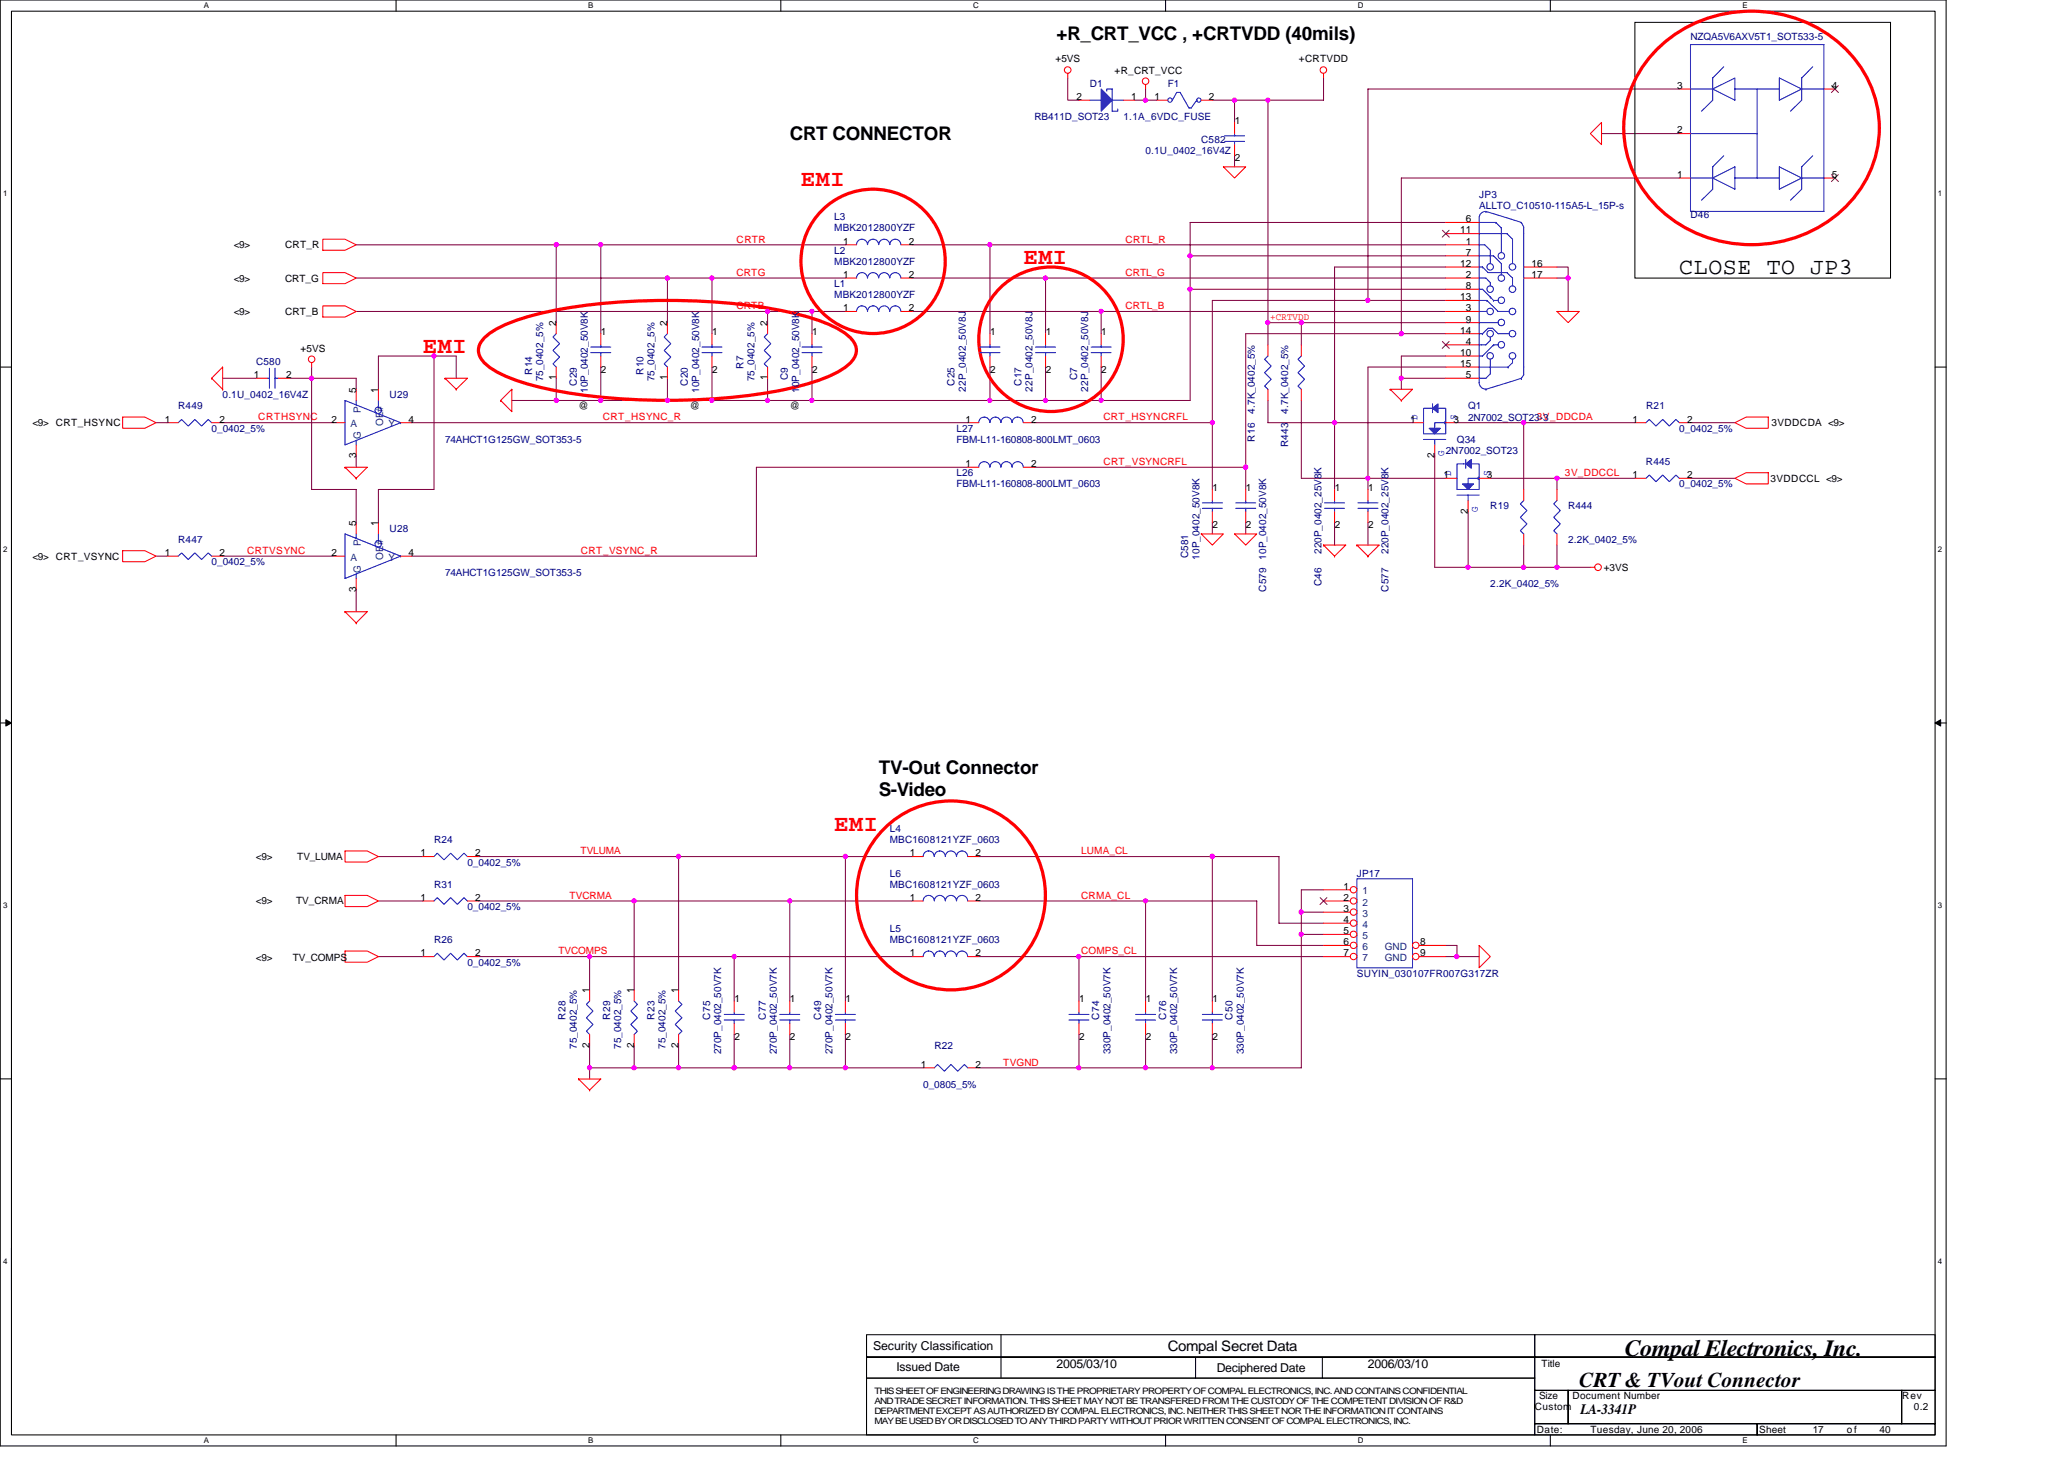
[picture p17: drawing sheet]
<svg xmlns="http://www.w3.org/2000/svg" width="297mm" height="210mm" viewBox="0 0 297 210" stroke-linecap="round" stroke-linejoin="round" font-family="sans-serif">
<defs><g id="words">
<g font-size="3.3" fill="#f00">
<text x="115.3" y="26.8">EMI</text>
<text x="147.3" y="38">EMI</text>
<text x="60.9" y="50.8">EMI</text>
<text x="120.1" y="119.6">EMI</text>
</g>
<g font-size="3.3">
<text x="241.7" y="39.5">CLOSE TO JP3</text>
<text x="233.8" y="195.1">Compal Electronics, Inc.</text>
</g>
<text font-size="3" x="227.3" y="199.6">CRT &amp; TVout Connector</text>
<g font-size="2.7">
<text x="152.1" y="5.7">+R_CRT_VCC , +CRTVDD (40mils)</text>
<text x="113.7" y="20.1">CRT CONNECTOR</text>
<text x="126.5" y="111.3">TV-Out Connector</text>
<text x="126.5" y="114.5">S-Video</text>
</g>
<g font-size="2.1">
<text x="168.1" y="194.4">Compal Secret Data</text>
<text x="227.4" y="203.5">LA-3341P</text>
</g>
<g font-size="1.8">
<text x="125.7" y="194.2">Security Classification</text>
<text x="129" y="197.3">Issued Date</text>
<text x="152.1" y="196.8">2005/03/10</text>
<text x="175.1" y="197.4">Deciphered Date</text>
<text x="196.9" y="196.8">2006/03/10</text>
</g>
<g font-size="1.4" fill="#000080">
<text x="243.3" y="5.8">NZQA5V6AXV5T1_SOT533-5</text>
<text x="148.9" y="17.3">RB411D_SOT23</text>
<text x="156.9" y="12.5">D1</text>
<text x="161.7" y="17.3">1.1A_6VDC_FUSE</text>
<text x="168.1" y="12.5">F1</text>
<text x="164.9" y="22.1">0.1U_0402_16V4Z</text>
<text x="172.9" y="20.5">C582</text>
<text x="212.9" y="28.5">JP3</text>
<text x="120.1" y="31.7">L3</text>
<text x="120.1" y="33.3">MBK2012800YZF</text>
<text x="212.9" y="30.1">ALLTO_C10510-115A5-L_15P-s</text>
<text x="243.3" y="31.4">D46</text>
<text x="120.1" y="36.5">L2</text>
<text x="120.1" y="38.1">MBK2012800YZF</text>
<text x="120.1" y="41.3">L1</text>
<text x="120.1" y="42.9">MBK2012800YZF</text>
<text x="36.8" y="52.5">C580</text>
<text x="76.6" y="53.9" transform="rotate(-90 76.6 53.9)">R14</text>
<text x="92.6" y="53.9" transform="rotate(-90 92.6 53.9)">R10</text>
<text x="107" y="53.1" transform="rotate(-90 107 53.1)">R7</text>
<text x="25.7" y="58.9">R449</text>
<text x="32" y="57.3">0.1U_0402_16V4Z</text>
<text x="56.1" y="57.3">U29</text>
<text x="78.2" y="54.9" transform="rotate(-90 78.2 54.9)">75_0402_5%</text>
<text x="83" y="55.5" transform="rotate(-90 83 55.5)">C29</text>
<text x="84.6" y="56.5" transform="rotate(-90 84.6 56.5)">10P_0402_50V8K</text>
<text x="94.2" y="54.9" transform="rotate(-90 94.2 54.9)">75_0402_5%</text>
<text x="99" y="55.5" transform="rotate(-90 99 55.5)">C20</text>
<text x="100.6" y="56.5" transform="rotate(-90 100.6 56.5)">10P_0402_50V8K</text>
<text x="108.6" y="54.9" transform="rotate(-90 108.6 54.9)">75_0402_5%</text>
<text x="113.4" y="54.7" transform="rotate(-90 113.4 54.7)">C9</text>
<text x="115" y="56.5" transform="rotate(-90 115 56.5)">10P_0402_50V8K</text>
<text x="137.4" y="55.5" transform="rotate(-90 137.4 55.5)">C25</text>
<text x="139" y="56.3" transform="rotate(-90 139 56.3)">22P_0402_50V8J</text>
<text x="147" y="55.5" transform="rotate(-90 147 55.5)">C17</text>
<text x="148.6" y="56.3" transform="rotate(-90 148.6 56.3)">22P_0402_50V8J</text>
<text x="155" y="54.7" transform="rotate(-90 155 54.7)">C7</text>
<text x="156.6" y="56.3" transform="rotate(-90 156.6 56.3)">22P_0402_50V8J</text>
<text x="180.6" y="59.5" transform="rotate(-90 180.6 59.5)">4.7K_0402_5%</text>
<text x="185.4" y="59.5" transform="rotate(-90 185.4 59.5)">4.7K_0402_5%</text>
<text x="211.3" y="58.9">Q1</text>
<text x="236.9" y="58.9">R21</text>
<text x="30.5" y="62.1">0_0402_5%</text>
<text x="64" y="63.7">74AHCT1G125GW_SOT353-5</text>
<text x="137.7" y="62.1">L27</text>
<text x="137.7" y="63.7">FBM-L11-160808-800LMT_0603</text>
<text x="180.6" y="63.5" transform="rotate(-90 180.6 63.5)">R16</text>
<text x="185.4" y="64.3" transform="rotate(-90 185.4 64.3)">R443</text>
<text x="208.1" y="65.3">2N7002_SOT23</text>
<text x="209.7" y="63.7">Q34</text>
<text x="211.3" y="60.5">2N7002_SOT23-3</text>
<text x="241.7" y="62.1">0_0402_5%</text>
<text x="137.7" y="68.5">L26</text>
<text x="137.7" y="70.1">FBM-L11-160808-800LMT_0603</text>
<text x="236.9" y="66.9">R445</text>
<text x="241.7" y="70.1">0_0402_5%</text>
<text x="56.1" y="76.5">U28</text>
<text x="214.5" y="73.3">R19</text>
<text x="225.7" y="73.3">R444</text>
<text x="25.7" y="78.1">R447</text>
<text x="30.5" y="81.3">0_0402_5%</text>
<text x="64" y="82.9">74AHCT1G125GW_SOT353-5</text>
<text x="171" y="80.3" transform="rotate(-90 171 80.3)">C581</text>
<text x="172.6" y="80.5" transform="rotate(-90 172.6 80.5)">10P_0402_50V8K</text>
<text x="182.2" y="80.5" transform="rotate(-90 182.2 80.5)">10P_0402_50V8K</text>
<text x="190.2" y="79.7" transform="rotate(-90 190.2 79.7)">220P_0402_25V8K</text>
<text x="199.8" y="79.7" transform="rotate(-90 199.8 79.7)">220P_0402_25V8K</text>
<text x="225.7" y="78.1">2.2K_0402_5%</text>
<text x="182.2" y="85.1" transform="rotate(-90 182.2 85.1)">C579</text>
<text x="190.2" y="84.3" transform="rotate(-90 190.2 84.3)">C46</text>
<text x="199.8" y="85.1" transform="rotate(-90 199.8 85.1)">C577</text>
<text x="214.5" y="84.5">2.2K_0402_5%</text>
<text x="128.1" y="119.7">L4</text>
<text x="62.5" y="121.3">R24</text>
<text x="67.3" y="124.5">0_0402_5%</text>
<text x="128.1" y="121.3">MBC1608121YZF_0603</text>
<text x="62.5" y="127.7">R31</text>
<text x="67.3" y="130.9">0_0402_5%</text>
<text x="128.1" y="126.1">L6</text>
<text x="128.1" y="127.7">MBC1608121YZF_0603</text>
<text x="195.3" y="126.1">JP17</text>
<text x="62.5" y="135.7">R26</text>
<text x="128.1" y="134.1">L5</text>
<text x="128.1" y="135.7">MBC1608121YZF_0603</text>
<text x="67.3" y="138.9">0_0402_5%</text>
<text x="195.3" y="140.5">SUYIN_030107FR007G317ZR</text>
<text x="81.4" y="146.7" transform="rotate(-90 81.4 146.7)">R28</text>
<text x="87.8" y="146.7" transform="rotate(-90 87.8 146.7)">R29</text>
<text x="94.2" y="146.7" transform="rotate(-90 94.2 146.7)">R23</text>
<text x="102.2" y="146.7" transform="rotate(-90 102.2 146.7)">C75</text>
<text x="110.2" y="146.7" transform="rotate(-90 110.2 146.7)">C77</text>
<text x="118.2" y="146.7" transform="rotate(-90 118.2 146.7)">C49</text>
<text x="158.2" y="146.7" transform="rotate(-90 158.2 146.7)">C74</text>
<text x="167.8" y="146.7" transform="rotate(-90 167.8 146.7)">C76</text>
<text x="177.4" y="146.7" transform="rotate(-90 177.4 146.7)">C50</text>
<text x="83" y="150.9" transform="rotate(-90 83 150.9)">75_0402_5%</text>
<text x="89.4" y="150.9" transform="rotate(-90 89.4 150.9)">75_0402_5%</text>
<text x="95.8" y="150.9" transform="rotate(-90 95.8 150.9)">75_0402_5%</text>
<text x="103.8" y="151.7" transform="rotate(-90 103.8 151.7)">270P_0402_50V7K</text>
<text x="111.8" y="151.7" transform="rotate(-90 111.8 151.7)">270P_0402_50V7K</text>
<text x="119.8" y="151.7" transform="rotate(-90 119.8 151.7)">270P_0402_50V7K</text>
<text x="134.5" y="150.9">R22</text>
<text x="159.8" y="151.7" transform="rotate(-90 159.8 151.7)">330P_0402_50V7K</text>
<text x="169.4" y="151.7" transform="rotate(-90 169.4 151.7)">330P_0402_50V7K</text>
<text x="179" y="151.7" transform="rotate(-90 179 151.7)">330P_0402_50V7K</text>
<text x="132.9" y="156.5">0_0805_5%</text>
</g>
<g font-size="1.4">
<text x="151.9" y="9">+5VS</text>
<text x="160.4" y="10.6">+R_CRT_VCC</text>
<text x="186.9" y="9">+CRTVDD</text>
<text x="154.9" y="14.4">2</text>
<text x="162.8" y="14.4">1</text>
<text x="166.1" y="14.4">1</text>
<text x="174" y="14.4">2</text>
<text x="177.7" y="17.8">1</text>
<text x="241.4" y="12.8">3</text>
<text x="263.6" y="12.8">4</text>
<text x="177.7" y="23.2">2</text>
<text x="241.4" y="19.2">2</text>
<text x="241.4" y="25.6">1</text>
<text x="263.6" y="25.6">5</text>
<text x="33.7" y="35.7">&lt;9&gt;</text>
<text x="41" y="35.7">CRT_R</text>
<text x="121.3" y="35.2">1</text>
<text x="130.8" y="35.2">2</text>
<text x="210.1" y="33.6">11</text>
<text x="210.9" y="32">6</text>
<text x="210.9" y="35.2">1</text>
<text x="33.7" y="40.5">&lt;9&gt;</text>
<text x="41" y="40.5">CRT_G</text>
<text x="121.3" y="40">1</text>
<text x="130.8" y="40">2</text>
<text x="210.1" y="38.4">12</text>
<text x="210.9" y="36.8">7</text>
<text x="210.9" y="40">2</text>
<text x="210.9" y="41.6">8</text>
<text x="220.4" y="38.4">16</text>
<text x="220.4" y="40">17</text>
<text x="33.7" y="45.3">&lt;9&gt;</text>
<text x="41" y="45.3">CRT_B</text>
<text x="80" y="46.9" transform="rotate(-90 80 46.9)">2</text>
<text x="96" y="46.9" transform="rotate(-90 96 46.9)">2</text>
<text x="110.4" y="46.9" transform="rotate(-90 110.4 46.9)">2</text>
<text x="121.3" y="44.8">1</text>
<text x="130.8" y="44.8">2</text>
<text x="210.1" y="43.2">13</text>
<text x="210.1" y="48">14</text>
<text x="210.9" y="44.8">3</text>
<text x="210.9" y="46.4">9</text>
<text x="43.3" y="50.6">+5VS</text>
<text x="86.5" y="48.2">1</text>
<text x="86.5" y="53.6">2</text>
<text x="102.5" y="48.2">1</text>
<text x="102.5" y="53.6">2</text>
<text x="116.9" y="48.2">1</text>
<text x="116.9" y="53.6">2</text>
<text x="142.5" y="48.2">1</text>
<text x="142.5" y="53.6">2</text>
<text x="150.5" y="48.2">1</text>
<text x="150.5" y="53.6">2</text>
<text x="158.5" y="48.2">1</text>
<text x="158.5" y="53.6">2</text>
<text x="210.1" y="51.2">10</text>
<text x="210.1" y="52.8">15</text>
<text x="210.9" y="49.6">4</text>
<text x="36.5" y="54.4">1</text>
<text x="41.2" y="54.4">2</text>
<text x="51.2" y="56.5" transform="rotate(-90 51.2 56.5)">5</text>
<text x="54.4" y="56.5" transform="rotate(-90 54.4 56.5)">1</text>
<text x="80" y="54.7" transform="rotate(-90 80 54.7)">1</text>
<text x="83.3" y="58.9">@</text>
<text x="96" y="54.7" transform="rotate(-90 96 54.7)">1</text>
<text x="99.3" y="58.9">@</text>
<text x="110.4" y="54.7" transform="rotate(-90 110.4 54.7)">1</text>
<text x="113.7" y="58.9">@</text>
<text x="210.9" y="54.4">5</text>
<text x="4.7" y="61.3">&lt;9&gt; CRT_HSYNC</text>
<text x="23.7" y="60.8">1</text>
<text x="31.6" y="60.8">2</text>
<text x="47.7" y="60.8">2</text>
<text x="51.2" y="65.9" transform="rotate(-90 51.2 65.9)">3</text>
<text x="58.8" y="60.8">4</text>
<text x="138.9" y="60.8">1</text>
<text x="148.4" y="60.8">2</text>
<text x="202.9" y="60.8">1</text>
<text x="206.5" y="65.9" transform="rotate(-90 206.5 65.9)">2</text>
<text x="209.2" y="60.8">3</text>
<text x="234.9" y="60.8">1</text>
<text x="242.8" y="60.8">2</text>
<text x="254.9" y="61.3">3VDDCDA &lt;9&gt;</text>
<text x="138.9" y="67.2">1</text>
<text x="148.4" y="67.2">2</text>
<text x="174.5" y="70.6">1</text>
<text x="179.3" y="70.6">1</text>
<text x="192.1" y="70.6">1</text>
<text x="196.9" y="70.6">1</text>
<text x="207.7" y="68.8">1</text>
<text x="214" y="68.8">3</text>
<text x="234.9" y="68.8">1</text>
<text x="242.8" y="68.8">2</text>
<text x="254.8" y="69.3">3VDDCCL &lt;9&gt;</text>
<text x="51.2" y="75.7" transform="rotate(-90 51.2 75.7)">5</text>
<text x="54.4" y="75.7" transform="rotate(-90 54.4 75.7)">1</text>
<text x="174.5" y="76">2</text>
<text x="179.3" y="76">2</text>
<text x="192.1" y="76">2</text>
<text x="196.9" y="76">2</text>
<text x="211.3" y="73.9" transform="rotate(-90 211.3 73.9)">2</text>
<text x="4.7" y="80.5">&lt;9&gt; CRT_VSYNC</text>
<text x="23.7" y="80">1</text>
<text x="31.6" y="80">2</text>
<text x="47.7" y="80">2</text>
<text x="58.8" y="80">4</text>
<text x="230.8" y="82.1">+3VS</text>
<text x="51.2" y="85.2" transform="rotate(-90 51.2 85.2)">3</text>
<text x="36.8" y="123.7">&lt;9&gt;</text>
<text x="42.8" y="123.7">TV_LUMA</text>
<text x="60.5" y="123.2">1</text>
<text x="68.4" y="123.2">2</text>
<text x="130.9" y="123.2">1</text>
<text x="140.4" y="123.2">2</text>
<text x="36.8" y="130.1">&lt;9&gt;</text>
<text x="42.6" y="130.1">TV_CRMA</text>
<text x="60.5" y="129.6">1</text>
<text x="68.4" y="129.6">2</text>
<text x="130.9" y="129.6">1</text>
<text x="140.4" y="129.6">2</text>
<text x="193.4" y="128">1</text>
<text x="193.4" y="129.6">2</text>
<text x="193.4" y="131.2">3</text>
<text x="60.5" y="137.6">1</text>
<text x="68.4" y="137.6">2</text>
<text x="130.9" y="137.6">1</text>
<text x="140.4" y="137.6">2</text>
<text x="193.4" y="132.8">4</text>
<text x="193.4" y="134.4">5</text>
<text x="193.4" y="136">6</text>
<text x="193.4" y="137.6">7</text>
<text x="204.4" y="136">8</text>
<text x="204.4" y="137.6">9</text>
<text x="36.8" y="138.3">&lt;9&gt;</text>
<text x="42.1" y="138.3">TV_COMPS</text>
<text x="84.8" y="142.9" transform="rotate(-90 84.8 142.9)">1</text>
<text x="91.2" y="142.9" transform="rotate(-90 91.2 142.9)">1</text>
<text x="97.6" y="142.9" transform="rotate(-90 97.6 142.9)">1</text>
<text x="105.7" y="144.2">1</text>
<text x="105.7" y="149.6">2</text>
<text x="113.7" y="144.2">1</text>
<text x="113.7" y="149.6">2</text>
<text x="121.7" y="144.2">1</text>
<text x="121.7" y="149.6">2</text>
<text x="155.3" y="144.2">1</text>
<text x="155.3" y="149.6">2</text>
<text x="164.9" y="144.2">1</text>
<text x="164.9" y="149.6">2</text>
<text x="174.5" y="144.2">1</text>
<text x="174.5" y="149.6">2</text>
<text x="84.8" y="150.7" transform="rotate(-90 84.8 150.7)">2</text>
<text x="91.2" y="150.7" transform="rotate(-90 91.2 150.7)">2</text>
<text x="97.6" y="150.7" transform="rotate(-90 97.6 150.7)">2</text>
<text x="132.5" y="153.6">1</text>
<text x="140.4" y="153.6">2</text>
<text x="221.8" y="196.7">Title</text>
<text x="220.9" y="202.9">Custom</text>
<text x="221.5" y="201.3">Size</text>
<text x="226.3" y="201.3">Document Number</text>
<text x="273.7" y="201.3">Rev</text>
<text x="275.4" y="202.9">0.2</text>
<text x="221.2" y="206.1">Date:</text>
<text x="228.9" y="206.1">Tuesday, June 20, 2006</text>
<text x="253.2" y="206.1">Sheet</text>
<text x="260.9" y="206.1">17</text>
<text x="265.8" y="206.1">of</text>
<text x="270.5" y="206.1">40</text>
</g>
<g font-size="1.4" fill="#f00">
<text x="106" y="34.9">CRTR</text>
<text x="162" y="34.9">CRTL_R</text>
<text x="106" y="39.7">CRTG</text>
<text x="162" y="39.7">CRTL_G</text>
<text x="106" y="44.5">CRTB</text>
<text x="162" y="44.5">CRTL_B</text>
<text x="182.8" y="46.1">+CRTVDD</text>
<text x="37.2" y="60.5">CRTHSYNC</text>
<text x="86.8" y="60.5">CRT_HSYNC_R</text>
<text x="158.8" y="60.5">CRT_HSYNCRFL</text>
<text x="221.2" y="60.5">3V_DDCDA</text>
<text x="158.8" y="66.9">CRT_VSYNCRFL</text>
<text x="225.2" y="68.5">3V_DDCCL</text>
<text x="35.6" y="79.7">CRTVSYNC</text>
<text x="83.6" y="79.7">CRT_VSYNC_R</text>
<text x="83.6" y="122.9">TVLUMA</text>
<text x="155.6" y="122.9">LUMA_CL</text>
<text x="82" y="129.3">TVCRMA</text>
<text x="155.6" y="129.3">CRMA_CL</text>
<text x="80.4" y="137.3">TVCOMPS</text>
<text x="155.6" y="137.3">COMPS_CL</text>
<text x="144.4" y="153.3">TVGND</text>
</g>
<g font-size="1.4" fill="#004080">
<text x="51.9" y="59.4" transform="rotate(-90 51.9 59.4)">P</text>
<text x="50.5" y="61.5">A</text>
<text x="51.9" y="63.2" transform="rotate(-90 51.9 63.2)">G</text>
<text x="55.1" y="61.3" transform="rotate(-90 55.1 61.3)">OE#</text>
<text x="55.9" y="61.5">Y</text>
<text x="50.5" y="80.7">A</text>
<text x="51.9" y="82.4" transform="rotate(-90 51.9 82.4)">G</text>
<text x="51.9" y="78.6" transform="rotate(-90 51.9 78.6)">P</text>
<text x="55.1" y="80.5" transform="rotate(-90 55.1 80.5)">OE#</text>
<text x="55.9" y="80.7">Y</text>
<text x="196.1" y="128.7">1</text>
<text x="196.1" y="130.3">2</text>
<text x="196.1" y="131.9">3</text>
<text x="196.1" y="133.5">4</text>
<text x="196.1" y="135.1">5</text>
<text x="196.1" y="136.7">6</text>
<text x="199.3" y="136.7">GND</text>
<text x="196.1" y="138.3">7</text>
<text x="199.3" y="138.3">GND</text>
</g>
<g font-size="1.4" fill="#00f">
<text x="204" y="60.5" transform="rotate(-90 204 60.5)">D</text>
<text x="207.9" y="65.6" transform="rotate(-90 207.9 65.6)">G</text>
<text x="209.6" y="60.5" transform="rotate(-90 209.6 60.5)">S</text>
<text x="208.8" y="68.5" transform="rotate(-90 208.8 68.5)">D</text>
<text x="214.4" y="68.5" transform="rotate(-90 214.4 68.5)">S</text>
<text x="212.7" y="73.6" transform="rotate(-90 212.7 73.6)">G</text>
</g>
<g font-size="1.3">
<text x="125.8" y="200.5">THIS SHEET OF ENGINEERING DRAWING IS THE PROPRIETARY PROPERTY OF COMPAL ELECTRONICS, INC. AND CONTAINS CONFIDENTIAL</text>
<text x="125.8" y="202">AND TRADE SECRET INFORMATION. THIS SHEET MAY NOT BE TRANSFERED FROM THE CUSTODY OF THE COMPETENT DIVISION OF R&amp;D</text>
<text x="125.8" y="203.5">DEPARTMENT EXCEPT AS AUTHORIZED BY COMPAL ELECTRONICS, INC. NEITHER THIS SHEET NOR THE INFORMATION IT CONTAINS</text>
<text x="125.8" y="204.9">MAY BE USED BY OR DISCLOSED TO ANY THIRD PARTY WITHOUT PRIOR WRITTEN CONSENT OF COMPAL ELECTRONICS, INC.</text>
</g>
<g font-size="1.1">
<text x="29.3" y="1.2">A</text>
<text x="84.7" y="1.2">B</text>
<text x="140" y="1.2">C</text>
<text x="195.4" y="1.2">D</text>
<text x="250.8" y="1.2">E</text>
<text x=".4" y="28.2">1</text>
<text x="278.9" y="28.2">1</text>
<text x=".4" y="79.4">2</text>
<text x="278.9" y="79.4">2</text>
<text x=".4" y="130.6">3</text>
<text x="278.9" y="130.6">3</text>
<text x=".4" y="181.8">4</text>
<text x="278.9" y="181.8">4</text>
<text x="29.3" y="207.6">A</text>
<text x="84.7" y="207.6">B</text>
<text x="140" y="207.6">C</text>
<text x="195.4" y="207.6">D</text>
<text x="250.8" y="207.6">E</text>
</g>
</g></defs>
<path d="M0 0h280.1v208h-280.1zM1.6 1.6h276.9v204.8h-276.9z" fill="none" stroke="#000" stroke-width=".15"/>
<g fill="#fff">
<path d="M29.3 .2h.8v1.2h-.8z"/>
<path d="M29.3 206.6h.8v1.3h-.8z"/>
</g>
<path d="M57 0v1.6M57 206.4v1.6" fill="none" stroke="#000" stroke-width=".15"/>
<g fill="#fff">
<path d="M84.7 .2h.7v1.2h-.7z"/>
<path d="M84.7 206.6h.7v1.3h-.7z"/>
</g>
<path d="M112.4 0v1.6M112.4 206.4v1.6" fill="none" stroke="#000" stroke-width=".15"/>
<g fill="#fff">
<path d="M140 .2h.8v1.2h-.8z"/>
<path d="M140 206.6h.8v1.3h-.8z"/>
</g>
<path d="M167.7 0v1.6M167.7 206.4v1.6" fill="none" stroke="#000" stroke-width=".15"/>
<g fill="#fff">
<path d="M195.4 .2h.8v1.2h-.8z"/>
<path d="M195.4 206.6h.8v1.3h-.8z"/>
</g>
<path d="M223.1 0v1.6M223.1 206.4v1.6" fill="none" stroke="#000" stroke-width=".15"/>
<g fill="#fff">
<path d="M250.8 .2h.7v1.2h-.7z"/>
<path d="M250.8 206.6h.7v1.3h-.7z"/>
<path d="M.4 27.2h.7v1.3h-.7z"/>
<path d="M278.9 27.2h.6v1.3h-.6z"/>
<path d="M.4 78.4h.7v1.3h-.7z"/>
<path d="M278.9 78.4h.6v1.3h-.6z"/>
</g>
<path d="M0 52.8h1.6M278.5 52.8h1.6" fill="none" stroke="#000" stroke-width=".15"/>
<g fill="#fff">
<path d="M.4 129.6h.7v1.3h-.7z"/>
<path d="M278.9 129.6h.6v1.3h-.6z"/>
</g>
<path d="M0 104h1.6M278.5 104h1.6" fill="none" stroke="#000" stroke-width=".15"/>
<path d="M.8 103.5l.8 .5-.8 .5zM278.5 104l.8-.5v1z" fill="#000" stroke="#000" stroke-width=".14"/>
<g fill="#fff">
<path d="M.4 180.8h.7v1.3h-.7z"/>
<path d="M278.9 180.8h.6v1.3h-.6z"/>
</g>
<g fill="none" stroke="#000" stroke-width=".15">
<path d="M235.3 3.2h36.8v36.8h-36.8zM0 155.2h1.6M278.5 155.2h1.6M124.7 192h96.2v3.2h-96.2zM124.7 195.2h96.2v3.1h-96.2zM124.7 198.3h96.2v8.1h-96.2zM144.1 192v6.3M172.1 195.2v3.1M190.3 195.2v3.1M220.9 192h57.6v3.2h-57.6zM220.9 195.2h57.6v4.8h-57.6zM220.9 200h4.8v4.8h-4.8z"/>
<path d="M220.9 204.8h32v1.6h-32zM225.7 200h48v4.8h-48zM252.9 204.8h25.6v1.6h-25.6zM273.7 200h4.8v4.8h-4.8z"/>
</g>
<g fill="none" stroke="#800040" stroke-width=".15">
<path d="M153.7 11.2v3.2h1.6M163.3 14.4h1.6M164.9 12.8v1.6h1.6M177.7 14.4v3.2M182.5 14.4v35.2M190.5 11.2v3.2h-16M230.5 19.2h11.2M241.7 12.8h-44.8v30.4M51.3 35.2h70.4M80 35.2v11.2M86.5 35.2v12.8M131.3 35.2h76.8"/>
<path d="M142.5 35.2v12.8M171.3 36.8h36.8M177.7 22.4v1.6M208.1 38.4h-16v32M208.1 32h-36.8v25.6h-60.8M224.1 38.4h1.6v1.6M241.7 25.6h-40v22.4M32 54.4h4.8M41.7 54.4h9.6v1.6M44.8 52.8v17.6h6.5v4.8M51.3 40h70.4M51.3 44.8h59.2"/>
<path d="M62.5 51.2v19.2h-8v4.8M65.7 54.4v-3.2h-11.2v4.8M73.7 57.6h28.8M80 54.4v3.2M86.5 52.8v4.8M96.1 40v6.4M96.1 54.4v3.2M102.5 52.8v4.8h8M102.5 40v8M110.5 44.8h6.4v3.2M110.5 44.8v1.6M110.5 54.4v3.2"/>
<path d="M116.9 44.8h4.8M116.9 52.8v4.8M131.3 40h76.8M131.3 44.8h76.8M142.5 52.8v4.8M150.5 40v8M150.5 52.8v4.8M158.5 44.8v3.2M158.5 52.8v4.8M171.3 41.6h36.8M182.5 57.6v3.2h20.8M182.5 46.4h25.6"/>
<path d="M187.3 46.4v3.2M187.3 57.6v11.2h20.8M201.7 54.4h6.4M208.1 43.2h-33.6v27.2M208.1 52.8h-11.2v17.6M208.1 48h-28.8v22.4M208.1 51.2h-6.4v4.8M224.1 40h1.6v4.8M22.5 60.8h1.5M32 60.8h16M51.3 65.6v1.6M59.3 60.8h80"/>
<path d="M139.3 67.2h-30.4v12.8h-49.6M148.9 60.8h25.6M148.9 67.2h30.4M174.5 75.2v1.6M179.3 75.2v1.6M192.1 75.2v3.2M196.9 75.2v3.2M206.5 65.6v16h22.4M209.7 60.8h25.6M211.3 73.6v8M214.5 68.8h20.8M219.3 60.8v9.6"/>
<path d="M219.3 78.4v3.2M224.1 68.8v1.6M224.1 78.4v3.2M243.3 68.8h6.4M243.3 60.8h6.4M22.5 80h1.5M32 80h16M51.3 84.8v3.2M54.5 137.6h6.4M54.5 129.6h6.4M54.5 123.2h6.4M68.9 137.6h62.4"/>
<path d="M68.9 129.6h62.4M68.9 123.2h62.4M84.9 137.6v4.8M91.3 129.6v12.8M97.7 123.2v19.2M105.7 137.6v6.4M113.7 129.6v14.4M121.7 123.2v20.8M140.9 137.6h49.6M140.9 129.6h40v6.4h9.6M140.9 123.2h43.2v9.6h6.4M155.3 137.6v6.4"/>
<path d="M164.9 129.6v14.4M174.5 123.2v20.8M187.3 134.4h3.2M187.3 131.2h3.2M190.5 128h-3.2v25.6h-46.4M208.1 137.6h4.8M208.1 136h1.6v1.6M84.9 153.6h48M84.9 150.4v4.8M91.3 150.4v3.2M97.7 150.4v3.2M105.7 148.8v4.8"/>
<path d="M113.7 148.8v4.8M121.7 148.8v4.8M155.3 148.8v4.8M164.9 148.8v4.8M174.5 148.8v4.8"/>
</g>
<g fill="none" stroke="#f00" stroke-width=".15">
<path d="M153.7 10.6v.6M155.3 14.4h1.6M161.7 14.4h1.6M164.9 12.2v.6M166.5 14.4h1.6M172.9 14.4h1.6M177.7 17.6v1.6M190.5 10.6v.6M230.5 17.6v3.2l-1.6-1.6zM241.7 19.2h1.6M241.7 12.8h1.6M262.5 12.8h1.6"/>
<path d="M46.5 34.4h3.2l1.6 .8-1.6 .8h-3.2zM46.5 39.2h3.2l1.6 .8-1.6 .8h-3.2zM121.7 35.2h1.6M129.7 35.2h1.6M176.1 24h3.2l-1.6 1.6zM177.7 20.8v1.6M208.1 32h4.8M208.1 33.6h4.8M208.1 35.2h4.8M208.1 36.8h4.8M208.1 38.4h4.8M219.3 38.4h4.8"/>
<path d="M241.7 25.6h1.6M262.5 25.6h1.6M30.5 54.4h.1M30.5 54.4l1.5-1.6v3.2M30.5 54.4l1.5 1.6M32 56h.1M44.8 52.2v.6M46.5 44h3.2l1.6 .8-1.6 .8h-3.2zM51.3 56v1.6M54.5 56v1.6M64 54.4h.1M64 54.4h3.3l-1.6 1.6"/>
<path d="M64 54.4l1.7 1.6M65.7 56h.1M72 57.6h.1M73.7 56h.1M73.7 56v3.2l-1.7-1.6M73.7 56l-1.7 1.6M86.5 48v1.6M86.5 51.2v1.6M96.1 46.4v1.6M96.1 52.8v1.6M102.5 48v1.6M102.5 51.2v1.6"/>
<path d="M116.9 48v1.6M116.9 51.2v1.6M121.7 40h1.6M121.7 44.8h1.6M129.7 40h1.6M129.7 44.8h1.6M142.5 48v1.6M142.5 51.2v1.6M182.5 49.6v1.6M182.5 56v1.6M200.1 56h.1M200.1 56h3.2l-1.6 1.6"/>
<path d="M200.1 56l1.6 1.6M201.7 57.6h.1M208.1 54.4h4.8M208.1 40h4.8M208.1 41.6h4.8M208.1 43.2h4.8M208.1 44.8h4.8M208.1 46.4h4.8M208.1 48h4.8M208.1 49.6h4.8M208.1 51.2h4.8M208.1 52.8h4.8"/>
<path d="M219.3 40h4.8M224.1 44.8h3.2l-1.6 1.6zM17.6 60h3.2l1.7 .8-1.7 .8h-3.2zM17.6 79.2h3.2l1.7 .8-1.7 .8h-3.2zM24 60.8h1.7M30.5 60.8h1.5M48 60.8h1.7M49.7 67.2h.1M49.7 67.2h3.1l-1.5 1.6M49.7 67.2l1.6 1.6M51.3 68.8h.1M51.3 64v1.6"/>
<path d="M51.3 75.2v1.6M54.5 75.2v1.6M57.7 60.8h1.6M139.3 67.2h1.6M139.3 60.8h1.6M147.3 67.2h1.6M147.3 60.8h1.6M172.9 76.8h3.2l-1.6 1.6zM174.5 70.4v1.6M174.5 73.6v1.6M177.7 76.8h3.2l-1.6 1.6zM190.5 78.4h.1"/>
<path d="M190.5 78.4h3.2l-1.6 1.6M190.5 78.4l1.6 1.6M195.3 78.4h.1M195.3 78.4h3.2l-1.6 1.6M195.3 78.4l1.6 1.6M196.9 70.4v1.6M196.9 73.6v1.6M219.3 70.4v1.6M219.3 76.8v1.6M224.1 70.4v1.6M224.1 76.8v1.6M235.3 68.8h1.6"/>
<path d="M241.7 68.8h1.6M249.7 60.8l1.6-.8h3.2v1.6h-3.2zM249.7 68.8l1.6-.8h3.2v1.6h-3.2zM24 80h1.7M30.5 80h1.5M48 80h1.7M49.7 88h.1M49.7 88h3.1l-1.5 1.6M49.7 88l1.6 1.6M51.3 89.6h.1M51.3 83.2v1.6M57.7 80h1.6"/>
<path d="M192.1 80h.1M196.9 80h.1M228.9 81.6h.6M49.7 122.4h3.1l1.7 .8-1.7 .8h-3.1zM49.7 128.8h3.1l1.7 .8-1.7 .8h-3.1zM49.7 136.8h3.1l1.7 .8-1.7 .8h-3.1zM60.9 129.6h1.6M60.9 137.6h1.6M67.3 129.6h1.6M67.3 137.6h1.6M131.3 123.2h1.6M139.3 123.2h1.6"/>
<path d="M212.9 136l1.6 1.6-1.6 1.6zM83.3 155.2h.1M83.3 155.2h3.2l-1.6 1.6M83.3 155.2l1.6 1.6M84.9 156.8h.1M84.9 142.4v1.6M84.9 148.8v1.6M105.7 144v1.6M105.7 147.2v1.6M113.7 144v1.6M113.7 147.2v1.6M155.3 144v1.6"/>
<path d="M155.3 147.2v1.6M164.9 144v1.6M164.9 147.2v1.6M174.5 144v1.6M174.5 147.2v1.6"/>
<circle cx="153.7" cy="10.1" r=".47"/>
<circle cx="164.9" cy="11.7" r=".47"/>
<circle cx="190.5" cy="10.1" r=".47"/>
<circle cx="44.8" cy="51.7" r=".47"/>
<circle cx="230" cy="81.6" r=".48"/>
</g>
<path d="M1.6 185.6v-8" fill="none" stroke="#000" stroke-width=".14" stroke-dasharray="6.1 2"/>
<g fill="none" stroke="#f00" stroke-width=".47">
<path d="M238.5 7.1a19.5 19.5 0 0 1 28.2 1.1 15.8 15.8 0 0 1-2.2 22.6 19.5 19.5 0 0 1-27.1-2.2 15.7 15.7 0 0 1 1.1-21.5zM69.9 48.4a18.9 18.9 0 0 1 7.8-3.3 90.5 90.5 0 0 1 36.7 0 19 19 0 0 1 7.8 3.3 2.41 2.41 0 0 1 0 4 18.9 18.9 0 0 1-7.8 3.3 90.4 90.4 0 0 1-36.7 0 18.9 18.9 0 0 1-7.8-3.3 2.42 2.42 0 0 1 0-4z"/>
<circle cx="125.6" cy="37.6" r="10.4"/>
<circle cx="151.2" cy="48.8" r="10.4"/>
<circle cx="136.9" cy="128.8" r="13.6"/>
</g>
<g fill="none" stroke="#00f" stroke-width=".15">
<path d="M156.9 14.4h1.6M159.3 13.1v-.3h.8v3.2h.8v-.3M160.1 14.4h1.6M168.7 14.4l.7-1.1h.4l1.3 2.2h.3l.8-1.1M172.2 14.4h.1M176.2 19.5h2.9M177.7 19.2v.3M243.3 6.4h19.2v24h-19.2zM243.3 12.8h3.2M243.3 19.2h9.6M246.5 12.8l3.2-1.6v3.2zM248.1 9.6l-1.6 1.6v3.2l-1.6 1.6"/>
<path d="M249.7 12.8h6.4M252.9 12.8v12.8M256.1 11.2l3.2 1.6-3.2 1.6zM259.3 12.8h3.2M260.9 9.6l-1.6 1.6v3.2l-1.6 1.6M123.3 35.2a.78 .78 0 0 1 .8-.8 .78 .78 0 0 1 .7 .8 .8 .8 0 0 1 .8-.8 .8 .8 0 0 1 .8 .8M123.3 40a.78 .78 0 0 1 .8-.8 .78 .78 0 0 1 .7 .8 .81 .81 0 0 1 .8-.8 .81 .81 0 0 1 .8 .8M126.5 35.2a.79 .79 0 0 1 .8-.8 .79 .79 0 0 1 .8 .8 .79 .79 0 0 1 .7-.8 .79 .79 0 0 1 .8 .8M126.5 40a.79 .79 0 0 1 .8-.8 .79 .79 0 0 1 .8 .8 .79 .79 0 0 1 .7-.8 .79 .79 0 0 1 .8 .8M176.2 20.3h2.9M177.7 20.3v.5M212.9 31.4v23.6a.95 .95 0 0 0 .9 1"/>
<path d="M212.9 36.8h2l1.2 1.1v1.6M212.9 38.4h.5M212.9 35.2h.8l.8 .8v1.9M212.9 33.6h4l.8 .8v3.5M212.9 32h2.4M213.4 38.4h.1M213.4 38.4l.8 .8h2.7l.8 .8v1.1M213.8 30.4a.93 .93 0 0 0-.9 .9M213.8 30.4h.1M213.8 30.4l5.1 1.6M215.3 32h.1M215.3 32l.8 .8v3.5"/>
<path d="M218.9 32h.1M218.9 32l.4 .7v21.2l-.4 .5M243.3 25.6h3.2M246.5 25.6l3.2-1.6v3.2zM248.1 22.4l-1.6 1.6v3.2l-1.6 1.6M249.7 25.6h6.4M256.1 24l3.2 1.6-3.2 1.6zM259.3 25.6h3.2M260.9 22.4l-1.6 1.6v3.2l-1.6 1.6M49.7 57.6l8 3.2-8 3.2zM51.3 57.6v.7M54.5 57.6v1"/>
<path d="M85 50.7h2.9M85 49.9h2.9M86.5 49.6v.3M86.5 50.7v.5M96.1 48l-.5 .5 .9 .9-.9 1 .9 1-.9 .9 .5 .5M101 50.7h2.9M101 49.9h2.9M102.5 49.6v.3M102.5 50.7v.5M115.4 50.7h2.9M115.4 49.9h2.9M116.9 49.6v.3"/>
<path d="M116.9 50.7v.5M123.3 44.8a.78 .78 0 0 1 .8-.8 .78 .78 0 0 1 .7 .8 .8 .8 0 0 1 .8-.8 .8 .8 0 0 1 .8 .8M126.5 44.8a.79 .79 0 0 1 .8-.8 .79 .79 0 0 1 .8 .8 .79 .79 0 0 1 .7-.8 .79 .79 0 0 1 .8 .8M141 50.7h2.9M141 49.9h2.9M142.5 49.6v.3M142.5 50.7v.5M182.5 51.2l-.5 .5 .9 1-.9 .9 .9 1-.9 .9 .5 .5M212.9 44.8h1.1M212.9 46.4h2.7M212.9 48h.5M212.9 41.6h.5l1.1 1.1"/>
<path d="M212.9 43.2h1.1M212.9 40h.9l.7 .7v.4M212.9 52.8h4.1M213.4 48h.1M213.4 48l.8-.8h.6l.8 .8h1.6M213.8 56h.1M214 43.2h.1M214 43.2l1.6 1.6h1.6M214.5 42.7h.1M214.5 48.5v.5l-.7 .6h-.9M214.5 42.7l.4 .5M214.5 51.7v2.1l-.7 .6h-.9"/>
<path d="M214.9 43.2h.1M214.9 49.6h.1M214.9 49.6h.7M214.9 43.2h.7M214.9 49.6l-1.5 1.6h-.5M217 52.8h.1M217.7 51.7v.5l-.7 .6M218.9 54.4h.1M218.9 54.4l-5.1 1.6M25.7 60.8l.4-.5 1 1 .9-1 1 1 1-1 .5 .5M49.7 76.8l8 3.2-8 3.2zM51.3 63.4v.6"/>
<path d="M51.3 76.8v.6M54.5 76.8v1M57.7 60.8h.1M140.9 60.8a.79 .79 0 0 1 .8-.8 .79 .79 0 0 1 .7 .8M140.9 67.2a.79 .79 0 0 1 .8-.8 .79 .79 0 0 1 .7 .8M142.5 60.8a.78 .78 0 0 1 .8-.8 .78 .78 0 0 1 .7 .8M142.5 67.2a.78 .78 0 0 1 .8-.8 .78 .78 0 0 1 .7 .8M144.1 60.8a.79 .79 0 0 1 .8-.8 .79 .79 0 0 1 .7 .8M144.1 67.2a.79 .79 0 0 1 .8-.8 .79 .79 0 0 1 .7 .8M145.7 60.8a.79 .79 0 0 1 .8-.8 .79 .79 0 0 1 .8 .8M145.7 67.2a.79 .79 0 0 1 .8-.8 .79 .79 0 0 1 .8 .8M173 73.1h2.9"/>
<path d="M173 72.3h2.9M174.5 72v.3M174.5 73.1v.5M195.4 73.1h2.9M195.4 72.3h2.9M196.9 72v.3M196.9 73.1v.5M219.3 72l-.5 .5 .9 .9-.9 1 .9 1-.9 .9 .5 .5M224.1 72l-.5 .5 1 .9-1 1 1 1-1 .9 .5 .5M236.9 68.8l.5-.5 .9 1 1-1 .9 1 1-1 .5 .5M25.7 80l.4-.5 1 1 .9-1 1 1 1-1 .5 .5M51.3 82.6v.6"/>
<path d="M57.7 80h.1M62.5 129.6l.4-.5 1 1 1-1 .9 1 1-1 .5 .5M62.5 137.6l.4-.5 1 1 1-1 .9 1 1-1 .5 .5M132.9 123.2a.79 .79 0 0 1 .8-.8 .79 .79 0 0 1 .7 .8 .79 .79 0 0 1 .8-.8 .79 .79 0 0 1 .8 .8M136.1 123.2a.8 .8 0 0 1 .8-.8 .8 .8 0 0 1 .8 .8 .79 .79 0 0 1 .8-.8 .79 .79 0 0 1 .8 .8M195.3 126.4h8v12.8h-8zM84.9 144l-.5 .5 .9 1-.9 .9 .9 1-.9 1 .5 .4M104.2 146.7h2.9M104.2 145.9h2.9M105.7 145.6v.3M105.7 146.7v.5M112.2 146.7h2.9"/>
<path d="M112.2 145.9h2.9M113.7 145.6v.3M113.7 146.7v.5M153.8 146.7h2.9M153.8 145.9h2.9M155.3 145.6v.3M155.3 146.7v.5M163.4 146.7h2.9M163.4 145.9h2.9M164.9 145.6v.3M164.9 146.7v.5M173 146.7h2.9"/>
<path d="M173 145.9h2.9M174.5 145.6v.3M174.5 146.7v.5"/>
<circle cx="168.4" cy="14.4" r=".31"/>
<circle cx="172.5" cy="14.4" r=".31"/>
<circle cx="214.5" cy="38.4" r=".47"/>
<circle cx="216.1" cy="36.8" r=".47"/>
<circle cx="217.7" cy="38.4" r=".47"/>
<circle cx="54.4" cy="59" r=".47"/>
<circle cx="214.5" cy="41.6" r=".47"/>
<circle cx="214.5" cy="51.2" r=".47"/>
<circle cx="214.5" cy="44.8" r=".47"/>
<circle cx="214.5" cy="48" r=".47"/>
<circle cx="216.1" cy="49.6" r=".47"/>
<circle cx="216.1" cy="43.2" r=".47"/>
<circle cx="216.1" cy="40" r=".47"/>
<circle cx="216.1" cy="46.4" r=".47"/>
<circle cx="217.7" cy="41.6" r=".48"/>
<circle cx="217.7" cy="51.2" r=".47"/>
<circle cx="217.7" cy="44.8" r=".47"/>
<circle cx="217.7" cy="48" r=".47"/>
<circle cx="54.4" cy="78.3" r=".47"/>
</g>
<path d="M263.6 12.3l1 1M264.6 12.3l-1 1M207.6 33.1l1 1M208.6 33.1l-1 1M263.6 25.1l1 1M264.6 25.1l-1 1M207.6 49.1l1 1M208.6 49.1l-1 1" fill="none" stroke="#804000" stroke-width=".14"/>
<path d="M158.5 12.8l1.6 1.6-1.6 1.6z" fill-rule="evenodd" fill="#00f" stroke="#00f" stroke-width=".15"/>
<circle cx="194.8" cy="128" r=".46" fill="#fff" stroke="#f00" stroke-width=".15"/>
<path d="M190.5 128h3.8" fill="none" stroke="#f00" stroke-width=".15"/>
<circle cx="194.8" cy="129.6" r=".46" fill="#fff" stroke="#f00" stroke-width=".15"/>
<path d="M190.5 129.6h3.8" fill="none" stroke="#f00" stroke-width=".15"/>
<path d="M190 129.1l1 1M191 129.1l-1 1" fill="none" stroke="#804000" stroke-width=".14"/>
<circle cx="194.8" cy="131.2" r=".46" fill="#fff" stroke="#f00" stroke-width=".15"/>
<path d="M190.5 131.2h3.8" fill="none" stroke="#f00" stroke-width=".15"/>
<circle cx="194.8" cy="132.8" r=".46" fill="#fff" stroke="#f00" stroke-width=".15"/>
<path d="M190.5 132.8h3.8" fill="none" stroke="#f00" stroke-width=".15"/>
<circle cx="194.8" cy="134.4" r=".46" fill="#fff" stroke="#f00" stroke-width=".15"/>
<path d="M190.5 134.4h3.8" fill="none" stroke="#f00" stroke-width=".15"/>
<circle cx="194.8" cy="136" r=".46" fill="#fff" stroke="#f00" stroke-width=".15"/>
<path d="M190.5 136h3.8" fill="none" stroke="#f00" stroke-width=".15"/>
<circle cx="194.8" cy="137.6" r=".46" fill="#fff" stroke="#f00" stroke-width=".15"/>
<path d="M190.5 137.6h3.8" fill="none" stroke="#f00" stroke-width=".15"/>
<circle cx="203.7" cy="136" r=".46" fill="#fff" stroke="#f00" stroke-width=".15"/>
<path d="M204.2 136h3.9" fill="none" stroke="#f00" stroke-width=".15"/>
<circle cx="203.7" cy="137.6" r=".46" fill="#fff" stroke="#f00" stroke-width=".15"/>
<g fill="none" stroke="#f00" stroke-width=".15">
<path d="M36.8 54.4h1.7M40 54.4h1.7M80 46.4v1.6M80 52.8v1.6M110.5 46.4v1.6M110.5 52.8v1.6M150.5 48v1.6M150.5 51.2v1.6M158.5 48v1.6M158.5 51.2v1.6M187.3 49.6v1.6M187.3 56v1.6"/>
<path d="M179.3 70.4v1.6M179.3 73.6v1.6M192.1 70.4v1.6M192.1 73.6v1.6M203.3 60.8h1.6M206.5 64v1.6M208.1 60.8h1.6M208.1 68.8h1.6M211.3 72v1.6M212.9 68.8h1.6M235.3 60.8h1.6M241.7 60.8h1.6"/>
<path d="M60.9 123.2h1.6M67.3 123.2h1.6M131.3 137.6h1.6M131.3 129.6h1.6M139.3 137.6h1.6M139.3 129.6h1.6M204.2 137.6h3.9M91.3 142.4v1.6M91.3 148.8v1.6M97.7 142.4v1.6M97.7 148.8v1.6M121.7 144v1.6"/>
<path d="M121.7 147.2v1.6M132.9 153.6h1.6M139.3 153.6h1.6"/>
</g>
<g fill="none" stroke="#00f" stroke-width=".15">
<path d="M38.5 54.4h.3M38.8 53v2.9M39.6 54.4h.4M39.6 53v2.9M80 48l-.4 .5 .9 .9-.9 1 .9 1-.9 .9 .4 .5M110.5 48l-.5 .5 .9 .9-.9 1 .9 1-.9 .9 .5 .5M149 50.7h2.9M149 49.9h2.9M150.5 49.6v.3M150.5 50.7v.5M157 50.7h2.9M157 49.9h2.9"/>
<path d="M158.5 49.6v.3M158.5 50.7v.5M187.3 51.2l-.5 .5 .9 1-.9 .9 .9 1-.9 .9 .5 .5M206.2 58.7h-1.3v3.7h3.2v-1.6h-1.6v.8M206.2 58.1v1.3M206.9 58.7h1.2v2.1v-.1h-.2v.3h.2M177.8 73.1h2.9M177.8 72.3h2.9M179.3 72v.3M179.3 73.1v.5M190.6 73.1h2.9M190.6 72.3h2.9"/>
<path d="M192.1 72v.3M192.1 73.1v.5M204.9 63.2h3.2M206.5 63.2v.8M209.7 71.2h3.2M210.9 66.7h-1.2v3.7h3.2v-1.6h-1.6v.8M210.9 66.1v1.3M211.3 71.2v.8M211.7 66.7h1.2v2.1v-.1h-.2v.3h.2M236.9 60.8l.5-.5 .9 1 1-1 .9 1 1-1 .5 .5M62.5 123.2l.4-.5 1 1 1-1 .9 1 1-1 .5 .5M132.9 137.6a.79 .79 0 0 1 .8-.8 .79 .79 0 0 1 .7 .8 .79 .79 0 0 1 .8-.8 .79 .79 0 0 1 .8 .8"/>
<path d="M132.9 129.6a.79 .79 0 0 1 .8-.8 .79 .79 0 0 1 .7 .8 .79 .79 0 0 1 .8-.8 .79 .79 0 0 1 .8 .8M136.1 137.6a.8 .8 0 0 1 .8-.8 .8 .8 0 0 1 .8 .8 .79 .79 0 0 1 .8-.8 .79 .79 0 0 1 .8 .8M136.1 129.6a.8 .8 0 0 1 .8-.8 .8 .8 0 0 1 .8 .8 .79 .79 0 0 1 .8-.8 .79 .79 0 0 1 .8 .8M91.3 144l.4 .5-.9 1 .9 .9-.9 1 .9 1-.4 .4M97.7 144l.4 .5-.9 1 .9 .9-.9 1 .9 1-.4 .4M120.2 146.7h2.9M120.2 145.9h2.9M121.7 145.6v.3M121.7 146.7v.5M134.5 153.6l.4-.5 1 1 1-1 .9 1 1-1 .5 .5"/>
</g>
<g fill="#00f" stroke="#00f" stroke-width=".15">
<path d="M205.7 61.6h1.6l-.8 .8z" fill-rule="evenodd"/>
<path d="M206.2 58.7l.7-.6v1.3z" fill-rule="evenodd"/>
<path d="M210.5 69.6h1.6l-.8 .8z" fill-rule="evenodd"/>
<path d="M210.9 66.7l.8-.6v1.3z" fill-rule="evenodd"/>
</g>
<g fill="#f0f" stroke="#f0f" stroke-width=".15">
<circle cx="155.3" cy="137.6" r=".31"/>
<circle cx="174.5" cy="123.2" r=".32"/>
<circle cx="174.5" cy="153.6" r=".31"/>
<circle cx="164.9" cy="153.6" r=".31"/>
<circle cx="155.3" cy="153.6" r=".31"/>
<circle cx="187.3" cy="131.2" r=".32"/>
<circle cx="187.3" cy="134.4" r=".31"/>
<circle cx="187.3" cy="46.4" r=".31"/>
<circle cx="116.8" cy="44.8" r=".31"/>
<circle cx="224.1" cy="81.6" r=".31"/>
<circle cx="224.1" cy="68.8" r=".31"/>
<circle cx="44.8" cy="54.4" r=".31"/>
<circle cx="164.9" cy="14.4" r=".31"/>
<circle cx="211.3" cy="81.6" r=".31"/>
<circle cx="219.3" cy="81.6" r=".31"/>
<circle cx="164.9" cy="129.6" r=".31"/>
<circle cx="150.5" cy="40" r=".32"/>
<circle cx="196.9" cy="68.8" r=".31"/>
<circle cx="179.3" cy="67.2" r=".32"/>
<circle cx="158.5" cy="44.8" r=".31"/>
<circle cx="192.1" cy="60.8" r=".31"/>
<circle cx="177.7" cy="14.4" r=".31"/>
<circle cx="182.5" cy="46.4" r=".31"/>
<circle cx="182.5" cy="14.4" r=".31"/>
<circle cx="96.1" cy="57.6" r=".31"/>
<circle cx="86.4" cy="57.6" r=".31"/>
<circle cx="174.5" cy="60.8" r=".31"/>
<circle cx="196.8" cy="43.2" r=".32"/>
<circle cx="86.4" cy="35.2" r=".32"/>
<circle cx="150.5" cy="57.6" r=".31"/>
<circle cx="142.5" cy="57.6" r=".31"/>
<circle cx="209.7" cy="137.6" r=".31"/>
<circle cx="158.5" cy="57.6" r=".31"/>
<circle cx="142.5" cy="35.2" r=".32"/>
<circle cx="105.6" cy="153.6" r=".31"/>
<circle cx="97.6" cy="153.6" r=".31"/>
<circle cx="80.1" cy="57.6" r=".31"/>
<circle cx="91.2" cy="153.6" r=".31"/>
<circle cx="171.3" cy="36.8" r=".31"/>
<circle cx="171.3" cy="41.6" r=".31"/>
<circle cx="84.8" cy="153.6" r=".31"/>
<circle cx="116.8" cy="57.6" r=".31"/>
<circle cx="110.5" cy="57.6" r=".31"/>
<circle cx="121.6" cy="153.6" r=".31"/>
<circle cx="113.6" cy="153.6" r=".31"/>
<circle cx="102.5" cy="57.6" r=".31"/>
<circle cx="201.7" cy="54.4" r=".31"/>
<circle cx="62.4" cy="51.2" r=".32"/>
<circle cx="225.7" cy="40" r=".32"/>
<circle cx="201.7" cy="48" r=".32"/>
<circle cx="91.2" cy="129.6" r=".31"/>
<circle cx="97.6" cy="123.2" r=".32"/>
<circle cx="105.6" cy="137.6" r=".31"/>
<circle cx="84.8" cy="137.6" r=".31"/>
<circle cx="121.6" cy="123.2" r=".32"/>
<circle cx="113.6" cy="129.6" r=".31"/>
<circle cx="102.4" cy="40" r=".32"/>
<circle cx="110.5" cy="44.8" r=".31"/>
<circle cx="80" cy="35.2" r=".32"/>
<circle cx="96" cy="40" r=".32"/>
<circle cx="219.3" cy="60.8" r=".31"/>
</g>
<use href="#words"/>
</svg>
